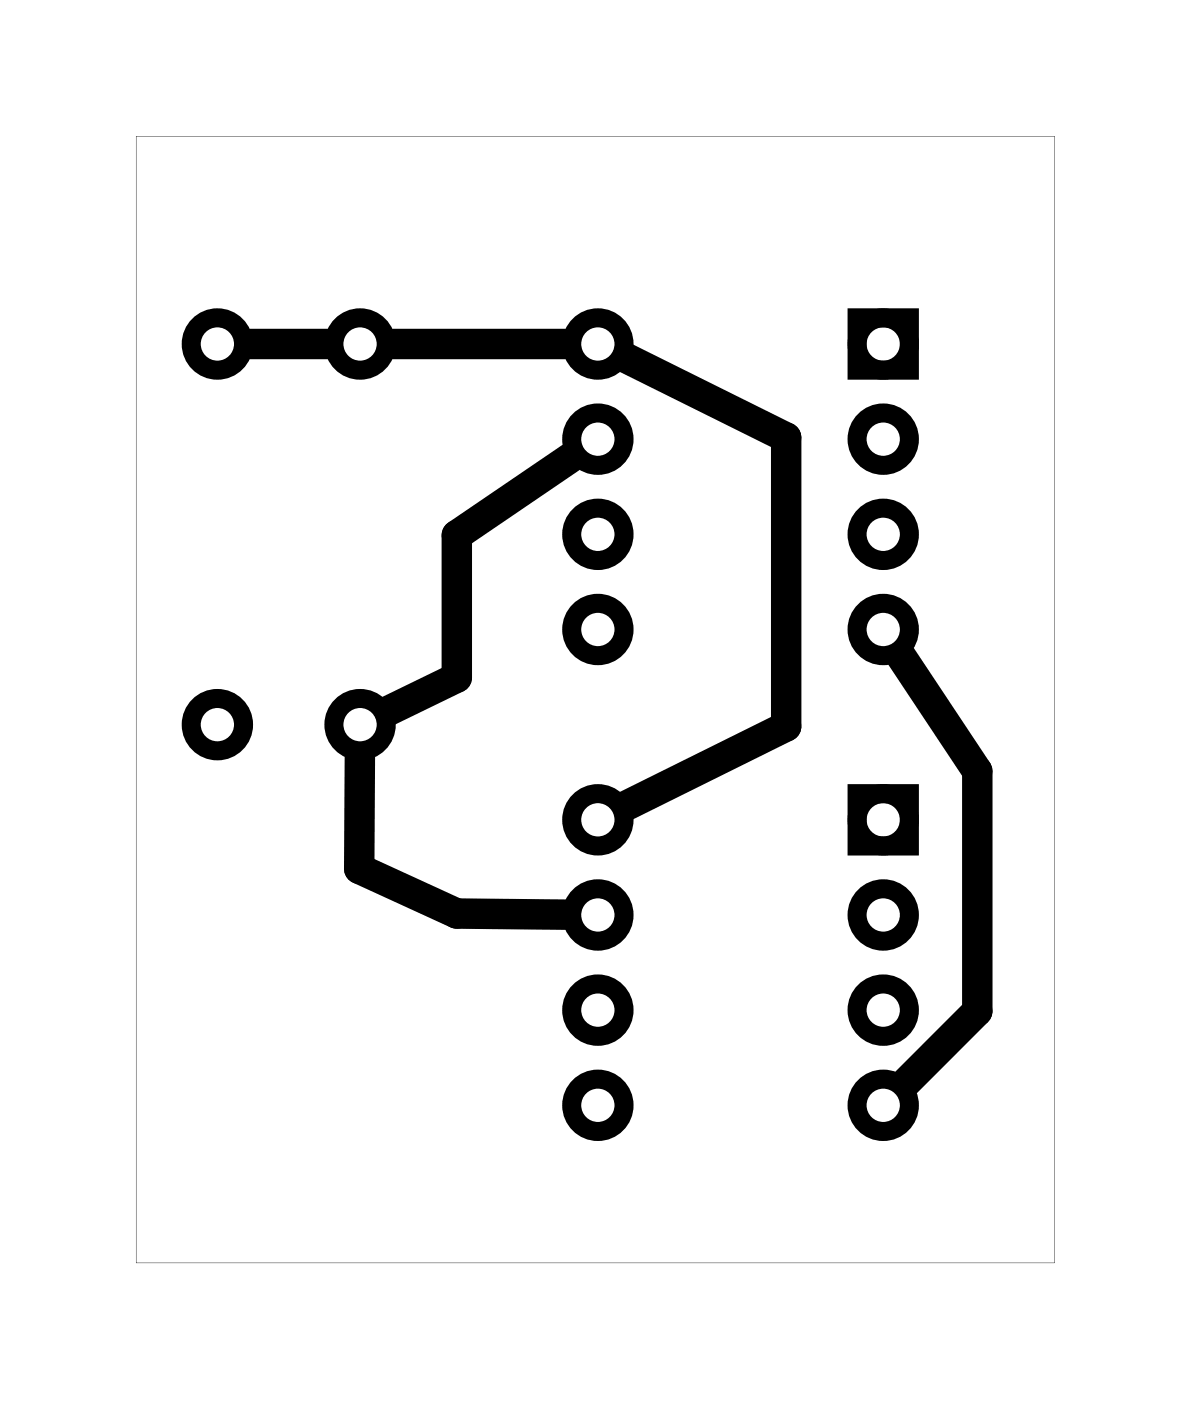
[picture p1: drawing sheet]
<svg xmlns="http://www.w3.org/2000/svg" width="32mm" height="37mm" viewBox="0 0 32 37" stroke-linecap="round" stroke-linejoin="round" font-family="sans-serif">
<path d="M3.6 3.6v30.1h24.6v-30.1zM3.6 3.6h24.6v30.1h-24.6z" fill="#000"/>
<g fill="none" stroke="#000" stroke-width=".51">
<path d="M22.9 8.5h1.4v1.4h-1.4zM22.9 21.2h1.4v1.4h-1.4z"/>
<circle cx="5.8" cy="19.3" r=".7"/>
<circle cx="5.8" cy="9.2" r=".7"/>
<circle cx="9.6" cy="19.3" r=".7"/>
<circle cx="9.6" cy="9.2" r=".7"/>
<circle cx="16" cy="9.2" r=".7"/>
<circle cx="16" cy="11.7" r=".7"/>
<circle cx="16" cy="14.3" r=".7"/>
<circle cx="16" cy="16.8" r=".7"/>
<circle cx="23.6" cy="9.2" r=".7"/>
<circle cx="23.6" cy="14.3" r=".7"/>
<circle cx="23.6" cy="16.8" r=".7"/>
<circle cx="23.6" cy="11.7" r=".7"/>
<circle cx="16" cy="21.9" r=".7"/>
<circle cx="16" cy="29.5" r=".7"/>
<circle cx="16" cy="24.4" r=".7"/>
<circle cx="16" cy="27" r=".7"/>
<circle cx="23.6" cy="21.9" r=".7"/>
<circle cx="23.6" cy="27" r=".7"/>
<circle cx="23.6" cy="29.5" r=".7"/>
<circle cx="23.6" cy="24.4" r=".7"/>
</g>
<path d="M6.7 9.2h2M10.5 9.2h4.6M15.2 12.2l-3 2.1v3.8l-1.8 .9M16.7 9.6l4.3 2.1v7.7l-4.3 2.1M24.1 17.5l2 3.1v6.4l-1.9 1.9M9.6 20.2v3l2.6 1.2h2.9" fill="none" stroke="#000" stroke-width=".81"/>
</svg>
